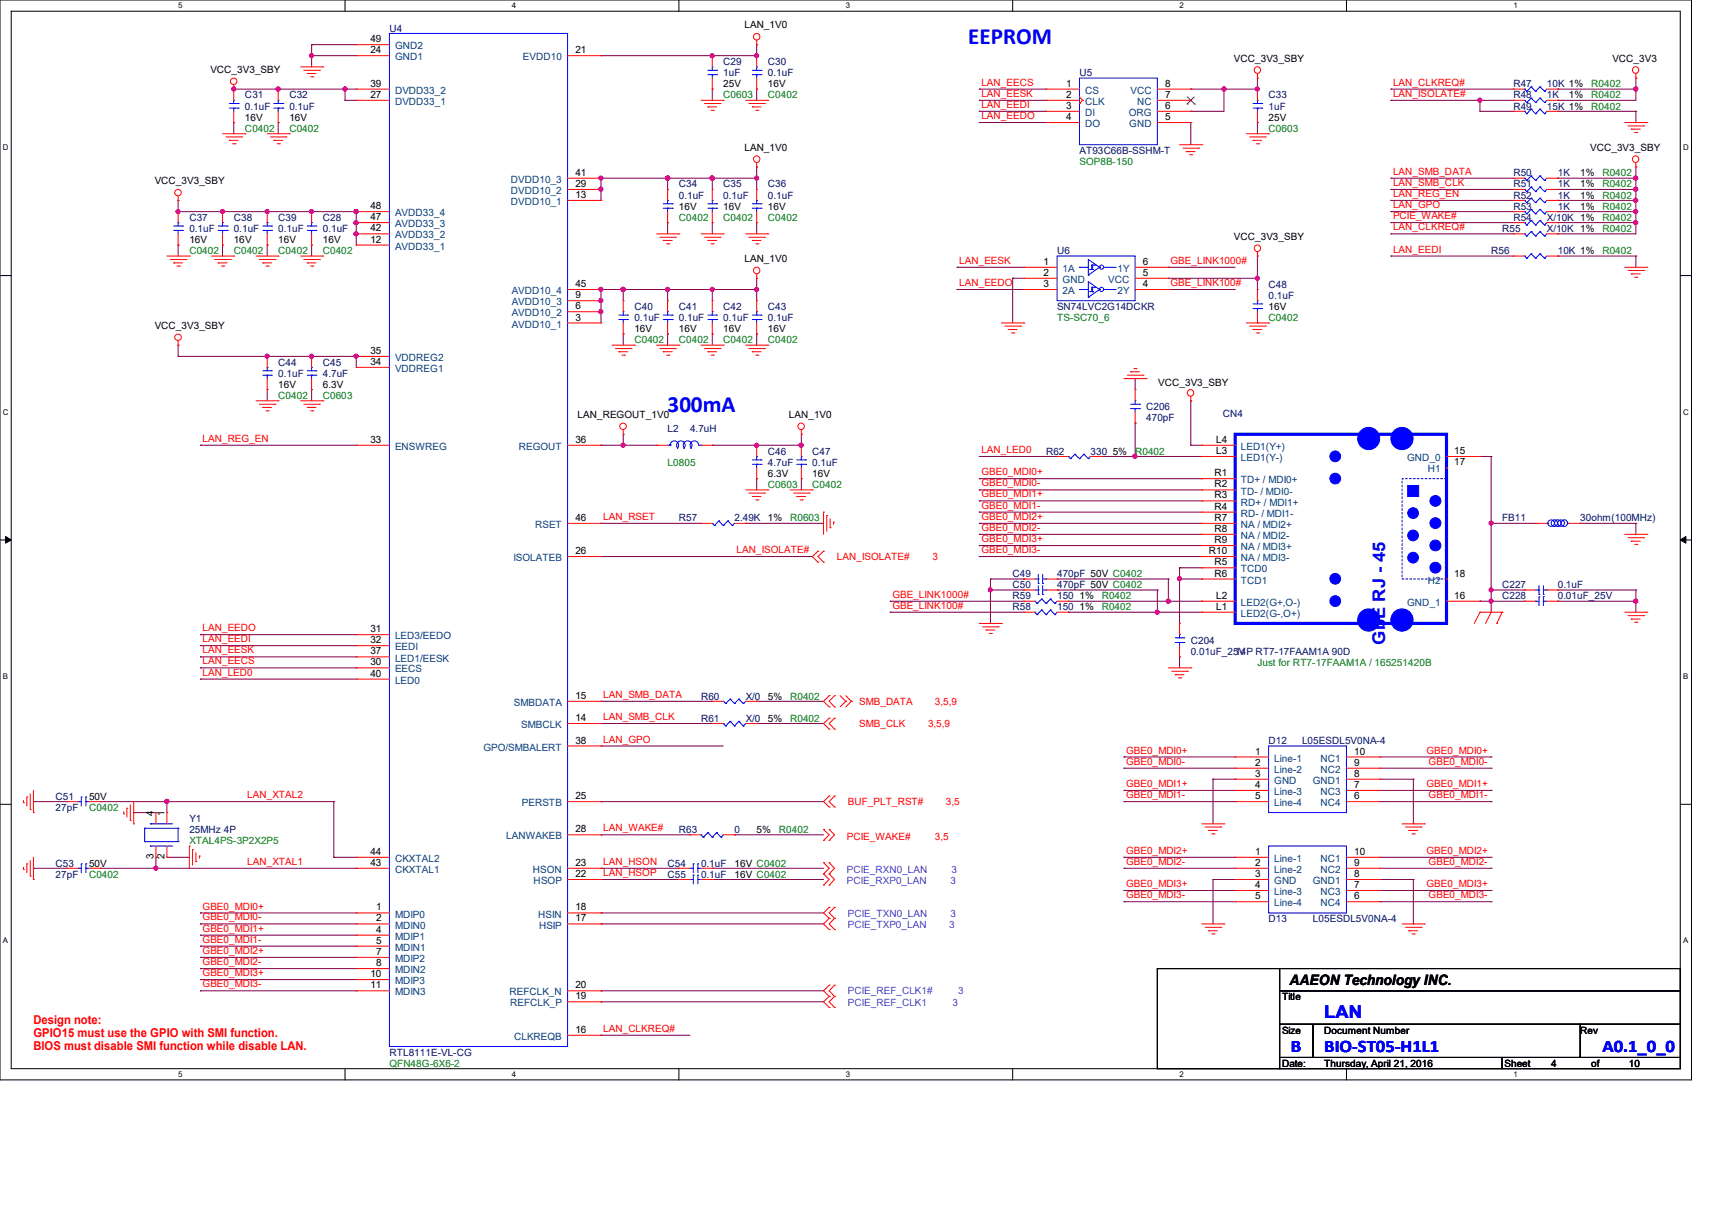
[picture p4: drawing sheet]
<svg xmlns="http://www.w3.org/2000/svg" width="297mm" height="210mm" viewBox="0 0 297 210" stroke-linecap="round" stroke-linejoin="round" font-family="sans-serif">
<defs><g id="words">
<g font-size="4" fill="#00f">
<text x="168" y="7.7">EEPROM</text>
<text x="115.8" y="71.4">300mA</text>
</g>
<g font-size="3" fill="#00f">
<text x="240.3" y="111.8" transform="rotate(-90 240.3 111.8)">GbE RJ - 45</text>
<text x="229.7" y="176.6">LAN</text>
<text x="223.9" y="182.5">B</text>
<text x="229.7" y="182.5">BIO-ST05-H1L1</text>
<text x="278" y="182.5">A0.1_0_0</text>
</g>
<text font-size="2.5" x="223.7" y="170.8">AAEON Technology INC.</text>
<g font-size="2.1" fill="#f00">
<text x="5.8" y="177.7">Design note:</text>
<text x="5.8" y="179.9">GPIO15 must use the GPIO with SMI function.</text>
<text x="5.8" y="182.1">BIOS must disable SMI function while disable LAN.</text>
</g>
<g font-size="1.7" fill="#000080">
<text x="67.6" y="5.5">U4</text>
<text x="125.5" y="11.3">C29</text>
<text x="133.2" y="11.3">C30</text>
<text x="42.5" y="17.1">C31</text>
<text x="50.2" y="17.1">C32</text>
<text x="125.5" y="13.2">1uF</text>
<text x="133.2" y="13.2">0.1uF</text>
<text x="187.3" y="13.2">U5</text>
<text x="220.1" y="17.1">C33</text>
<text x="262.5" y="15.2">R47</text>
<text x="262.5" y="17.1">R48</text>
<text x="268.3" y="15.2">10K 1%</text>
<text x="268.3" y="17.1">1K</text>
<text x="42.5" y="19">0.1uF</text>
<text x="50.2" y="19">0.1uF</text>
<text x="220.1" y="19">1uF</text>
<text x="262.5" y="19">R49</text>
<text x="268.3" y="19">15K 1%</text>
<text x="187.3" y="26.7">AT93C66B-SSHM-T</text>
<text x="117.8" y="32.5">C34</text>
<text x="117.8" y="34.5">0.1uF</text>
<text x="125.5" y="32.5">C35</text>
<text x="125.5" y="34.5">0.1uF</text>
<text x="133.2" y="32.5">C36</text>
<text x="133.2" y="34.5">0.1uF</text>
<text x="262.5" y="30.6">R50</text>
<text x="262.5" y="34.5">R52</text>
<text x="262.5" y="32.5">R51</text>
<text x="270.2" y="30.6">1K</text>
<text x="270.2" y="34.5">1K</text>
<text x="270.2" y="32.5">1K</text>
<text x="32.8" y="38.3">C37</text>
<text x="32.8" y="40.2">0.1uF</text>
<text x="40.6" y="38.3">C38</text>
<text x="40.6" y="40.2">0.1uF</text>
<text x="48.3" y="38.3">C39</text>
<text x="48.3" y="40.2">0.1uF</text>
<text x="56" y="38.3">C28</text>
<text x="56" y="40.2">0.1uF</text>
<text x="260.6" y="40.2">R55</text>
<text x="262.5" y="38.3">R54</text>
<text x="262.5" y="36.4">R53</text>
<text x="268.3" y="38.3">X/10K 1%</text>
<text x="268.3" y="40.2">X/10K 1%</text>
<text x="270.2" y="36.4">1K</text>
<text x="183.4" y="44.1">U6</text>
<text x="258.7" y="44.1">R56</text>
<text x="270.2" y="44.1">10K 1%</text>
<text x="110.1" y="53.8">C40</text>
<text x="117.8" y="53.8">C41</text>
<text x="125.5" y="53.8">C42</text>
<text x="133.2" y="53.8">C43</text>
<text x="183.4" y="53.8">SN74LVC2G14DCKR</text>
<text x="220.1" y="49.9">C48</text>
<text x="220.1" y="51.8">0.1uF</text>
<text x="110.1" y="55.7">0.1uF</text>
<text x="117.8" y="55.7">0.1uF</text>
<text x="125.5" y="55.7">0.1uF</text>
<text x="133.2" y="55.7">0.1uF</text>
<text x="48.3" y="63.4">C44</text>
<text x="48.3" y="65.3">0.1uF</text>
<text x="56" y="63.4">C45</text>
<text x="56" y="65.3">4.7uF</text>
<text x="198.8" y="71.1">C206</text>
<text x="115.8" y="75">L2</text>
<text x="119.7" y="75">4.7uH</text>
<text x="198.8" y="73.1">470pF</text>
<text x="212.2" y="72.3">CN4</text>
<text x="133.2" y="78.8">C46</text>
<text x="133.2" y="80.8">4.7uF</text>
<text x="140.9" y="78.8">C47</text>
<text x="140.9" y="80.8">0.1uF</text>
<text x="181.5" y="78.8">R62</text>
<text x="189.2" y="78.8">330</text>
<text x="117.8" y="90.4">R57</text>
<text x="127.4" y="90.4">2.49K</text>
<text x="260.6" y="90.4">FB11</text>
<text x="274.1" y="90.4">30ohm(100MHz)</text>
<text x="175.7" y="100.1">C49</text>
<text x="183.4" y="100.1">470pF 50V C0402</text>
<text x="175.7" y="103.9">R59</text>
<text x="175.7" y="105.9">R58</text>
<text x="175.7" y="102">C50</text>
<text x="183.4" y="103.9">150</text>
<text x="183.4" y="105.9">150</text>
<text x="183.4" y="102">470pF 50V C0402</text>
<text x="260.6" y="102">C227</text>
<text x="260.6" y="103.9">C228</text>
<text x="270.2" y="102">0.1uF</text>
<text x="270.2" y="103.9">0.01uF_25V</text>
<text x="206.6" y="111.7">C204</text>
<text x="206.6" y="113.6">0.01uF_25V</text>
<text x="214.3" y="113.6">14P RT7-17FAAM1A 90D</text>
<text x="121.6" y="125.2">R61</text>
<text x="121.6" y="121.3">R60</text>
<text x="129.4" y="125.2">X/0</text>
<text x="129.4" y="121.3">X/0</text>
<text x="220.1" y="129">D12</text>
<text x="225.9" y="129">L05ESDL5V0NA-4</text>
<text x="9.7" y="138.7">C51</text>
<text x="9.7" y="140.6">27pF</text>
<text x="32.8" y="142.5">Y1</text>
<text x="32.8" y="144.5">25MHz 4P</text>
<text x="117.8" y="144.5">R63</text>
<text x="127.4" y="144.5">0</text>
<text x="9.7" y="150.3">C53</text>
<text x="9.7" y="152.2">27pF</text>
<text x="115.8" y="152.2">C55</text>
<text x="115.8" y="150.3">C54</text>
<text x="121.6" y="152.2">0.1uF</text>
<text x="121.6" y="150.3">0.1uF</text>
<text x="220.1" y="159.9">D13</text>
<text x="227.8" y="159.9">L05ESDL5V0NA-4</text>
<text x="67.6" y="183.1">RTL8111E-VL-CG</text>
</g>
<g font-size="1.7">
<text x="129.2" y="4.9">LAN_1V0</text>
<text x="64.3" y="9.2">24</text>
<text x="64.3" y="7.3">49</text>
<text x="99.8" y="9.2">21</text>
<text x="214.1" y="10.7">VCC_3V3_SBY</text>
<text x="279.7" y="10.7">VCC_3V3</text>
<text x="36.5" y="12.6">VCC_3V3_SBY</text>
<text x="64.3" y="15">39</text>
<text x="64.3" y="17">27</text>
<text x="125.5" y="15.2">25V</text>
<text x="133.2" y="15.2">16V</text>
<text x="184.9" y="15">1</text>
<text x="184.9" y="17">2</text>
<text x="202.1" y="15">8</text>
<text x="202.1" y="17">7</text>
<text x="272.2" y="17.1">1%</text>
<text x="42.5" y="20.9">16V</text>
<text x="50.2" y="20.9">16V</text>
<text x="184.9" y="18.9">3</text>
<text x="184.9" y="20.8">4</text>
<text x="202.1" y="20.8">5</text>
<text x="202.1" y="18.9">6</text>
<text x="220.1" y="20.9">25V</text>
<text x="129.2" y="26.2">LAN_1V0</text>
<text x="275.9" y="26.2">VCC_3V3_SBY</text>
<text x="26.8" y="31.9">VCC_3V3_SBY</text>
<text x="99.8" y="34.3">13</text>
<text x="99.8" y="30.5">41</text>
<text x="99.8" y="32.4">29</text>
<text x="274.1" y="30.6">1%</text>
<text x="274.1" y="34.5">1%</text>
<text x="274.1" y="32.5">1%</text>
<text x="64.3" y="36.3">48</text>
<text x="64.3" y="38.2">47</text>
<text x="64.3" y="40.1">42</text>
<text x="117.8" y="36.4">16V</text>
<text x="125.5" y="36.4">16V</text>
<text x="133.2" y="36.4">16V</text>
<text x="214.1" y="41.6">VCC_3V3_SBY</text>
<text x="274.1" y="36.4">1%</text>
<text x="32.8" y="42.2">16V</text>
<text x="40.6" y="42.2">16V</text>
<text x="48.3" y="42.2">16V</text>
<text x="56" y="42.2">16V</text>
<text x="64.3" y="42.1">12</text>
<text x="129.2" y="45.5">LAN_1V0</text>
<text x="181.1" y="45.9">1</text>
<text x="181.1" y="47.8">2</text>
<text x="198.3" y="47.8">5</text>
<text x="198.3" y="45.9">6</text>
<text x="99.8" y="53.6">6</text>
<text x="99.8" y="51.7">9</text>
<text x="99.8" y="49.8">45</text>
<text x="181.1" y="49.8">3</text>
<text x="198.3" y="49.8">4</text>
<text x="220.1" y="53.8">16V</text>
<text x="26.8" y="57">VCC_3V3_SBY</text>
<text x="99.8" y="55.6">3</text>
<text x="110.1" y="57.6">16V</text>
<text x="117.8" y="57.6">16V</text>
<text x="125.5" y="57.6">16V</text>
<text x="133.2" y="57.6">16V</text>
<text x="64.3" y="61.4">35</text>
<text x="64.3" y="63.3">34</text>
<text x="48.3" y="67.3">16V</text>
<text x="56" y="67.3">6.3V</text>
<text x="201" y="66.9">VCC_3V3_SBY</text>
<text x="64.3" y="76.8">33</text>
<text x="99.8" y="76.8">36</text>
<text x="100.2" y="72.5">LAN_REGOUT_1V0</text>
<text x="136.9" y="72.5">LAN_1V0</text>
<text x="211" y="76.8">L4</text>
<text x="133.2" y="82.7">6.3V</text>
<text x="140.9" y="82.7">16V</text>
<text x="193" y="78.8">5%</text>
<text x="210.7" y="82.6">R1</text>
<text x="211" y="78.7">L3</text>
<text x="252.3" y="78.7">15</text>
<text x="252.3" y="80.7">17</text>
<text x="210.7" y="84.5">R2</text>
<text x="210.7" y="86.4">R3</text>
<text x="210.7" y="88.4">R4</text>
<text x="99.8" y="90.3">46</text>
<text x="133.2" y="90.4">1%</text>
<text x="210.7" y="90.3">R7</text>
<text x="210.7" y="92.2">R8</text>
<text x="210.7" y="94.2">R9</text>
<text x="99.8" y="96.1">26</text>
<text x="209.7" y="96.1">R10</text>
<text x="210.7" y="100">R6</text>
<text x="210.7" y="98">R5</text>
<text x="252.3" y="100">18</text>
<text x="187.3" y="103.9">1%</text>
<text x="187.3" y="105.9">1%</text>
<text x="211" y="103.8">L2</text>
<text x="211" y="105.7">L1</text>
<text x="252.3" y="103.8">16</text>
<text x="64.3" y="113.5">37</text>
<text x="64.3" y="111.5">32</text>
<text x="64.3" y="109.6">31</text>
<text x="64.3" y="117.3">40</text>
<text x="64.3" y="115.4">30</text>
<text x="99.8" y="125">14</text>
<text x="99.8" y="121.2">15</text>
<text x="133.2" y="125.2">5%</text>
<text x="133.2" y="121.3">5%</text>
<text x="99.8" y="128.9">38</text>
<text x="217.8" y="130.8">1</text>
<text x="234.9" y="130.8">10</text>
<text x="217.8" y="132.8">2</text>
<text x="217.8" y="134.7">3</text>
<text x="217.8" y="136.6">4</text>
<text x="234.9" y="132.8">9</text>
<text x="234.9" y="136.6">7</text>
<text x="234.9" y="134.7">8</text>
<text x="15.5" y="138.7">50V</text>
<text x="26.6" y="141.5" transform="rotate(-90 26.6 141.5)">4</text>
<text x="28.5" y="141.5" transform="rotate(-90 28.5 141.5)">1</text>
<text x="99.8" y="138.6">25</text>
<text x="217.8" y="138.6">5</text>
<text x="234.9" y="138.6">6</text>
<text x="26.6" y="149.1" transform="rotate(-90 26.6 149.1)">3</text>
<text x="28.5" y="149.1" transform="rotate(-90 28.5 149.1)">2</text>
<text x="64.3" y="148.2">44</text>
<text x="99.8" y="144.4">28</text>
<text x="131.3" y="144.5">5%</text>
<text x="217.8" y="148.2">1</text>
<text x="234.9" y="148.2">10</text>
<text x="15.5" y="150.3">50V</text>
<text x="64.3" y="150.2">43</text>
<text x="99.8" y="152.1">22</text>
<text x="99.8" y="150.2">23</text>
<text x="127.4" y="152.2">16V C0402</text>
<text x="127.4" y="150.3">16V C0402</text>
<text x="217.8" y="150.2">2</text>
<text x="217.8" y="152.1">3</text>
<text x="217.8" y="154">4</text>
<text x="217.8" y="156">5</text>
<text x="234.9" y="150.2">9</text>
<text x="234.9" y="154">7</text>
<text x="234.9" y="156">6</text>
<text x="234.9" y="152.1">8</text>
<text x="65.2" y="157.9">1</text>
<text x="65.2" y="159.8">2</text>
<text x="65.2" y="161.8">4</text>
<text x="99.8" y="159.8">17</text>
<text x="99.8" y="157.9">18</text>
<text x="65.2" y="163.7">5</text>
<text x="65.2" y="165.6">7</text>
<text x="65.2" y="167.6">8</text>
<text x="64.3" y="169.5">10</text>
<text x="64.3" y="171.4">11</text>
<text x="99.8" y="173.3">19</text>
<text x="99.8" y="171.4">20</text>
<text x="222.4" y="173.4">Title</text>
<text x="99.8" y="179.1">16</text>
<text x="222.4" y="179.2">Size</text>
<text x="229.7" y="179.2">Document Number</text>
<text x="274.2" y="179.2">Rev</text>
<text x="222.4" y="185">Date:</text>
<text x="229.7" y="185">Thursday, April 21, 2016</text>
<text x="261" y="185">Sheet</text>
<text x="269.1" y="185">4</text>
<text x="276" y="185">of</text>
<text x="282.6" y="185">10</text>
</g>
<g font-size="1.7" fill="#004080">
<text x="68.5" y="10.5">GND1</text>
<text x="68.5" y="8.6">GND2</text>
<text x="90.7" y="10.5">EVDD10</text>
<text x="68.5" y="16.3">DVDD33_2</text>
<text x="188.3" y="16.3">CS</text>
<text x="196.1" y="16.3">VCC</text>
<text x="68.5" y="18.2">DVDD33_1</text>
<text x="188.3" y="18.2">CLK</text>
<text x="188.3" y="20.1">DI</text>
<text x="188.3" y="22.1">DO</text>
<text x="195.8" y="20.1">ORG</text>
<text x="195.9" y="22.1">GND</text>
<text x="197.3" y="18.2">NC</text>
<text x="88.6" y="35.6">DVDD10_1</text>
<text x="88.6" y="31.7">DVDD10_3</text>
<text x="88.6" y="33.7">DVDD10_2</text>
<text x="68.5" y="37.5">AVDD33_4</text>
<text x="68.5" y="39.4">AVDD33_3</text>
<text x="68.5" y="41.4">AVDD33_2</text>
<text x="68.5" y="43.3">AVDD33_1</text>
<text x="184.4" y="47.2">1A</text>
<text x="193.9" y="47.2">1Y</text>
<text x="88.8" y="53">AVDD10_3</text>
<text x="88.8" y="51">AVDD10_4</text>
<text x="184.4" y="49.1">GND</text>
<text x="184.4" y="51">2A</text>
<text x="192.3" y="49.1">VCC</text>
<text x="193.9" y="51">2Y</text>
<text x="88.8" y="56.8">AVDD10_1</text>
<text x="88.8" y="54.9">AVDD10_2</text>
<text x="68.5" y="62.6">VDDREG2</text>
<text x="68.5" y="64.5">VDDREG1</text>
<text x="68.5" y="78">ENSWREG</text>
<text x="90" y="78">REGOUT</text>
<text x="215.3" y="83.8">TD+ / MDI0+</text>
<text x="215.3" y="80">LED1(Y-)</text>
<text x="215.3" y="78">LED1(Y+)</text>
<text x="244.1" y="80">GND_0</text>
<text x="247.7" y="81.9">H1</text>
<text x="215.3" y="85.8">TD- / MDI0-</text>
<text x="215.3" y="87.7">RD+ / MDI1+</text>
<text x="215.3" y="89.6">RD- / MDI1-</text>
<text x="92.8" y="91.6">RSET</text>
<text x="215.3" y="91.6">NA / MDI2+</text>
<text x="215.3" y="93.5">NA / MDI2-</text>
<text x="215.3" y="95.4">NA / MDI3+</text>
<text x="89.1" y="97.3">ISOLATEB</text>
<text x="215.3" y="101.2">TCD1</text>
<text x="215.3" y="97.3">NA / MDI3-</text>
<text x="215.3" y="99.3">TCD0</text>
<text x="247.7" y="101.2">H2</text>
<text x="215.3" y="105.1">LED2(G+,O-)</text>
<text x="215.3" y="107">LED2(G-,O+)</text>
<text x="244.1" y="105.1">GND_1</text>
<text x="68.5" y="112.8">EEDI</text>
<text x="68.5" y="110.9">LED3/EEDO</text>
<text x="68.5" y="118.6">LED0</text>
<text x="68.5" y="114.7">LED1/EESK</text>
<text x="68.5" y="116.6">EECS</text>
<text x="89.2" y="122.4">SMBDATA</text>
<text x="83.9" y="130.2">GPO/SMBALERT</text>
<text x="90.4" y="126.3">SMBCLK</text>
<text x="221.1" y="132.1">Line-1</text>
<text x="221.1" y="134">Line-2</text>
<text x="221.1" y="135.9">GND</text>
<text x="221.1" y="137.9">Line-3</text>
<text x="227.7" y="135.9">GND1</text>
<text x="229.1" y="134">NC2</text>
<text x="229.1" y="137.9">NC3</text>
<text x="229.1" y="132.1">NC1</text>
<text x="90.5" y="139.8">PERSTB</text>
<text x="221.1" y="139.8">Line-4</text>
<text x="229.1" y="139.8">NC4</text>
<text x="68.5" y="149.5">CKXTAL2</text>
<text x="87.8" y="145.6">LANWAKEB</text>
<text x="221.1" y="149.5">Line-1</text>
<text x="229.1" y="149.5">NC1</text>
<text x="68.5" y="151.4">CKXTAL1</text>
<text x="92.5" y="151.4">HSON</text>
<text x="92.6" y="153.3">HSOP</text>
<text x="221.1" y="151.4">Line-2</text>
<text x="221.1" y="153.3">GND</text>
<text x="221.1" y="155.2">Line-3</text>
<text x="227.7" y="153.3">GND1</text>
<text x="229.1" y="151.4">NC2</text>
<text x="229.1" y="155.2">NC3</text>
<text x="68.5" y="159.1">MDIP0</text>
<text x="68.5" y="161">MDIN0</text>
<text x="93.4" y="159.1">HSIN</text>
<text x="93.5" y="161">HSIP</text>
<text x="221.1" y="157.2">Line-4</text>
<text x="229.1" y="157.2">NC4</text>
<text x="68.5" y="163">MDIP1</text>
<text x="68.5" y="164.9">MDIN1</text>
<text x="68.5" y="166.8">MDIP2</text>
<text x="68.5" y="168.8">MDIN2</text>
<text x="68.5" y="170.7">MDIP3</text>
<text x="68.5" y="172.6">MDIN3</text>
<text x="88.4" y="172.6">REFCLK_N</text>
<text x="88.5" y="174.5">REFCLK_P</text>
<text x="89.2" y="180.3">CLKREQB</text>
</g>
<g font-size="1.7" fill="#008000">
<text x="125.5" y="17.1">C0603</text>
<text x="133.2" y="17.1">C0402</text>
<text x="276" y="15.2">R0402</text>
<text x="276" y="17.1">R0402</text>
<text x="42.5" y="22.9">C0402</text>
<text x="50.2" y="22.9">C0402</text>
<text x="220.1" y="22.9">C0603</text>
<text x="276" y="19">R0402</text>
<text x="187.3" y="28.7">SOP8B-150</text>
<text x="278" y="30.6">R0402</text>
<text x="278" y="34.5">R0402</text>
<text x="278" y="32.5">R0402</text>
<text x="117.8" y="38.3">C0402</text>
<text x="125.5" y="38.3">C0402</text>
<text x="133.2" y="38.3">C0402</text>
<text x="278" y="38.3">R0402</text>
<text x="278" y="40.2">R0402</text>
<text x="278" y="36.4">R0402</text>
<text x="32.8" y="44.1">C0402</text>
<text x="40.6" y="44.1">C0402</text>
<text x="48.3" y="44.1">C0402</text>
<text x="56" y="44.1">C0402</text>
<text x="278" y="44.1">R0402</text>
<text x="110.1" y="59.5">C0402</text>
<text x="117.8" y="59.5">C0402</text>
<text x="125.5" y="59.5">C0402</text>
<text x="133.2" y="59.5">C0402</text>
<text x="183.4" y="55.7">TS-SC70_6</text>
<text x="220.1" y="55.7">C0402</text>
<text x="48.3" y="69.2">C0402</text>
<text x="56" y="69.2">C0603</text>
<text x="115.8" y="80.8">L0805</text>
<text x="196.9" y="78.8">R0402</text>
<text x="133.2" y="84.6">C0603</text>
<text x="140.9" y="84.6">C0402</text>
<text x="137.1" y="90.4">R0603</text>
<text x="191.1" y="103.9">R0402</text>
<text x="191.1" y="105.9">R0402</text>
<text x="218.1" y="115.5">Just for RT7-17FAAM1A / 165251420B</text>
<text x="137.1" y="125.2">R0402</text>
<text x="137.1" y="121.3">R0402</text>
<text x="15.5" y="140.6">C0402</text>
<text x="32.8" y="146.4">XTAL4PS-3P2X2P5</text>
<text x="135.1" y="144.5">R0402</text>
<text x="15.5" y="152.2">C0402</text>
<text x="67.6" y="185">QFN48G-6X6-2</text>
</g>
<g font-size="1.7" fill="#f00">
<text x="170.3" y="14.9">LAN_EECS</text>
<text x="170.3" y="16.8">LAN_EESK</text>
<text x="241.7" y="14.9">LAN_CLKREQ#</text>
<text x="241.7" y="16.8">LAN_ISOLATE#</text>
<text x="170.3" y="18.7">LAN_EEDI</text>
<text x="170.3" y="20.7">LAN_EEDO</text>
<text x="241.7" y="30.3">LAN_SMB_DATA</text>
<text x="241.7" y="32.3">LAN_SMB_CLK</text>
<text x="241.7" y="34.2">LAN_REG_EN</text>
<text x="241.7" y="40">LAN_CLKREQ#</text>
<text x="241.7" y="36.1">LAN_GPO</text>
<text x="241.7" y="38">PCIE_WAKE#</text>
<text x="166.4" y="45.8">LAN_EESK</text>
<text x="203.1" y="45.8">GBE_LINK1000#</text>
<text x="241.7" y="43.8">LAN_EEDI</text>
<text x="166.4" y="49.6">LAN_EEDO</text>
<text x="203.1" y="49.6">GBE_LINK100#</text>
<text x="35.1" y="76.6">LAN_REG_EN</text>
<text x="170.3" y="78.6">LAN_LED0</text>
<text x="170.3" y="82.4">GBE0_MDI0+</text>
<text x="170.3" y="84.4">GBE0_MDI0-</text>
<text x="170.3" y="86.3">GBE0_MDI1+</text>
<text x="170.3" y="88.2">GBE0_MDI1-</text>
<text x="104.6" y="90.2">LAN_RSET</text>
<text x="127.8" y="95.9">LAN_ISOLATE#</text>
<text x="170.3" y="90.2">GBE0_MDI2+</text>
<text x="170.3" y="92.1">GBE0_MDI2-</text>
<text x="170.3" y="94">GBE0_MDI3+</text>
<text x="170.3" y="95.9">GBE0_MDI3-</text>
<text x="145.2" y="97.2">LAN_ISOLATE#</text>
<text x="161.8" y="97.2">3</text>
<text x="154.8" y="105.6">GBE_LINK100#</text>
<text x="154.8" y="103.7">GBE_LINK1000#</text>
<text x="35.1" y="109.5">LAN_EEDO</text>
<text x="35.1" y="111.4">LAN_EEDI</text>
<text x="35.1" y="113.3">LAN_EESK</text>
<text x="35.1" y="115.2">LAN_EECS</text>
<text x="35.1" y="117.2">LAN_LED0</text>
<text x="104.6" y="121">LAN_SMB_DATA</text>
<text x="104.6" y="124.9">LAN_SMB_CLK</text>
<text x="149.1" y="122.3">SMB_DATA</text>
<text x="162.2" y="122.3">3,5,9</text>
<text x="104.6" y="128.8">LAN_GPO</text>
<text x="149.1" y="126.2">SMB_CLK</text>
<text x="161" y="126.2">3,5,9</text>
<text x="195.4" y="130.7">GBE0_MDI0+</text>
<text x="247.5" y="130.7">GBE0_MDI0+</text>
<text x="195.4" y="132.6">GBE0_MDI0-</text>
<text x="195.4" y="136.5">GBE0_MDI1+</text>
<text x="247.5" y="136.5">GBE0_MDI1+</text>
<text x="247.9" y="132.6">GBE0_MDI0-</text>
<text x="42.9" y="138.4">LAN_XTAL2</text>
<text x="147.1" y="139.7">BUF_PLT_RST#</text>
<text x="164.1" y="139.7">3,5</text>
<text x="195.4" y="138.4">GBE0_MDI1-</text>
<text x="247.9" y="138.4">GBE0_MDI1-</text>
<text x="42.9" y="150">LAN_XTAL1</text>
<text x="104.6" y="150">LAN_HSON</text>
<text x="104.6" y="144.2">LAN_WAKE#</text>
<text x="146.9" y="145.6">PCIE_WAKE#</text>
<text x="162.2" y="145.6">3,5</text>
<text x="195.4" y="150">GBE0_MDI2-</text>
<text x="195.4" y="148.1">GBE0_MDI2+</text>
<text x="247.5" y="148.1">GBE0_MDI2+</text>
<text x="247.9" y="150">GBE0_MDI2-</text>
<text x="104.6" y="151.9">LAN_HSOP</text>
<text x="195.4" y="155.8">GBE0_MDI3-</text>
<text x="195.4" y="153.8">GBE0_MDI3+</text>
<text x="247.5" y="153.8">GBE0_MDI3+</text>
<text x="247.9" y="155.8">GBE0_MDI3-</text>
<text x="35.1" y="157.7">GBE0_MDI0+</text>
<text x="35.1" y="159.6">GBE0_MDI0-</text>
<text x="35.1" y="161.6">GBE0_MDI1+</text>
<text x="35.1" y="163.5">GBE0_MDI1-</text>
<text x="35.1" y="165.4">GBE0_MDI2+</text>
<text x="35.1" y="167.4">GBE0_MDI2-</text>
<text x="35.1" y="169.3">GBE0_MDI3+</text>
<text x="35.1" y="171.2">GBE0_MDI3-</text>
<text x="104.6" y="178.9">LAN_CLKREQ#</text>
</g>
<g font-size="1.7" fill="#8000ff">
<text x="146.9" y="151.4">PCIE_RXN0_LAN</text>
<text x="146.9" y="153.4">PCIE_RXP0_LAN</text>
<text x="164.9" y="153.4">3</text>
<text x="165.1" y="151.4">3</text>
<text x="147.1" y="159">PCIE_TXN0_LAN</text>
<text x="147.1" y="160.9">PCIE_TXP0_LAN</text>
<text x="164.7" y="160.9">3</text>
<text x="164.9" y="159">3</text>
<text x="147.1" y="172.5">PCIE_REF_CLK1#</text>
<text x="166.2" y="172.5">3</text>
<text x="147.1" y="174.4">PCIE_REF_CLK1</text>
<text x="165.3" y="174.4">3</text>
</g>
<g font-size="1.4">
<text x="30.9" y="1.4">5</text>
<text x="88.8" y="1.4">4</text>
<text x="146.7" y="1.4">3</text>
<text x="204.6" y="1.4">2</text>
<text x="262.6" y="1.4">1</text>
<text x=".5" y="26.1">D</text>
<text x="292" y="26.1">D</text>
<text x=".5" y="71.9">C</text>
<text x="292" y="71.9">C</text>
<text x=".5" y="117.8">B</text>
<text x="292" y="117.8">B</text>
<text x=".5" y="163.6">A</text>
<text x="292" y="163.6">A</text>
<text x="30.9" y="186.8">5</text>
<text x="88.8" y="186.8">4</text>
<text x="146.7" y="186.8">3</text>
<text x="204.6" y="186.8">2</text>
<text x="262.6" y="186.8">1</text>
</g>
</g></defs>
<path d="M0 0h293.5v187.3h-293.5zM1.9 1.9h289.6v183.4h-289.6z" fill="none" stroke="#000" stroke-width=".17"/>
<g fill="#fff">
<path d="M30.9 .2h.8v1.5h-.8z"/>
<path d="M30.9 185.5h.8v1.6h-.8z"/>
</g>
<path d="M59.9 0v1.9M59.9 185.3v2" fill="none" stroke="#000" stroke-width=".17"/>
<g fill="#fff">
<path d="M88.8 .2h.8v1.5h-.8z"/>
<path d="M88.8 185.5h.8v1.6h-.8z"/>
</g>
<path d="M117.8 0v1.9M117.8 185.3v2" fill="none" stroke="#000" stroke-width=".17"/>
<g fill="#fff">
<path d="M146.7 .2h.8v1.5h-.8z"/>
<path d="M146.7 185.5h.8v1.6h-.8z"/>
</g>
<path d="M175.7 0v1.9M175.7 185.3v2" fill="none" stroke="#000" stroke-width=".17"/>
<g fill="#fff">
<path d="M204.6 .2h.8v1.5h-.8z"/>
<path d="M204.6 185.5h.8v1.6h-.8z"/>
</g>
<path d="M233.6 0v1.9M233.6 185.3v2" fill="none" stroke="#000" stroke-width=".17"/>
<g fill="#fff">
<path d="M262.6 .2h.7v1.5h-.7z"/>
<path d="M262.6 185.5h.7v1.6h-.7z"/>
<path d="M.5 24.8h1v1.6h-1z"/>
<path d="M292 24.8h1v1.6h-1z"/>
<path d="M.5 70.7h1v1.5h-1z"/>
<path d="M292 70.7h1v1.5h-1z"/>
</g>
<path d="M0 47.8h1.9M291.5 47.8h2" fill="none" stroke="#000" stroke-width=".17"/>
<g fill="#fff">
<path d="M.5 116.5h.9v1.6h-.9z"/>
<path d="M292 116.5h.9v1.6h-.9z"/>
</g>
<path d="M0 93.6h1.9M291.5 93.6h2" fill="none" stroke="#000" stroke-width=".17"/>
<path d="M1 93l.9 .6-.9 .6zM291.5 93.6l1-.6v1.2z" fill="#000" stroke="#000" stroke-width=".17"/>
<g fill="#fff">
<path d="M.5 162.4h.9v1.5h-.9z"/>
<path d="M292 162.4h.9v1.5h-.9z"/>
</g>
<path d="M0 139.5h1.9M291.5 139.5h2M200.8 168h21.2v17.3h-21.2zM222 168h69.5v3.8h-69.5zM222 171.8h69.5v5.8h-69.5zM222 177.6h5.8v5.8h-5.8zM227.8 177.6h46.4v5.8h-46.4zM274.2 177.6h17.3v5.8h-17.3zM222 183.4h38.6v1.9h-38.6zM260.6 183.4h30.9v1.9h-30.9z" fill="none" stroke="#000" stroke-width=".17"/>
<g fill="none" stroke="#800040" stroke-width=".17">
<path d="M40.6 15.5h.1M40.6 15.5h21.2M48.3 15.5h.1M54.1 9.7h.1M54.1 7.7h.1M54.1 9.7h7.7M54.1 7.7v3.9M54.1 7.7h7.7M59.9 15.5h.1M59.9 17.4h.1M59.9 17.4h1.9M59.9 15.5v1.9"/>
<path d="M104.3 9.7h.1M123.6 9.7h.1M123.6 15.5h.1M123.6 15.5v1.9M131.3 7.7h.1M131.3 15.5h.1M131.3 7.7v2h-27M131.3 15.5v1.9M169.9 15.5h.1M169.9 17.4h.1M169.9 19.3h.1M169.9 15.5h11.6"/>
<path d="M169.9 17.4h11.6M169.9 19.3h11.6M206.6 15.5h.1M206.6 19.3h.1M212.3 15.5h.1M212.3 15.5v3.8h-5.7M218.1 13.5h.1M218.1 13.5v2h-11.5M241.3 15.5h.1M241.3 17.4h.1M241.3 15.5h21.3M241.3 17.4h21.3"/>
<path d="M256.8 17.4h.1M256.8 19.3h.1M256.8 19.3h5.8M256.8 17.4v1.9M270.3 15.5h.1M270.3 17.4h.1M270.3 19.3h.1M270.3 15.5h13.5M270.3 19.3h13.5M283.8 13.5h.1M283.8 15.5h.1M283.8 19.3h.1"/>
<path d="M283.8 13.5v3.9h-13.5M283.8 19.3v2M30.9 34.8h.1M30.9 36.7h.1M30.9 36.7h30.9M30.9 34.8v1.9M38.6 36.7h.1M40.6 21.3h.1M40.6 21.3v1.9M46.4 36.7h.1M48.3 21.3h.1M48.3 21.3v1.9"/>
<path d="M54.1 36.7h.1M61.8 38.6h.1M61.8 36.7h.1M61.8 36.7v5.8M104.3 30.9h.1M104.3 32.9h.1M104.3 30.9h27M104.3 30.9v3.9M115.8 30.9h.1M115.8 38.6h.1M115.8 30.9v2M115.8 38.6v2"/>
<path d="M123.6 30.9h.1M123.6 38.6h.1M123.6 30.9v2M123.6 38.6v2M131.3 30.9h.1M131.3 38.6h.1M131.3 29h.1M131.3 29v3.9M131.3 38.6v2M169.9 21.3h.1M169.9 21.3h11.6M206.6 21.3h.1"/>
<path d="M206.6 21.3v3.8M218.1 21.3h.1M218.1 21.3v1.9M241.3 30.9h.1M241.3 32.9h.1M241.3 34.8h.1M241.3 36.7h.1M241.3 38.6h.1M241.3 30.9h21.3M241.3 32.9h21.3M241.3 34.8h21.3M241.3 36.7h21.3"/>
<path d="M241.3 38.6h21.3M270.3 30.9h.1M270.3 32.9h.1M270.3 34.8h.1M270.3 36.7h.1M270.3 38.6h.1M270.3 30.9h13.5M270.3 32.9h13.5M270.3 34.8h13.5M270.3 36.7h13.5M270.3 38.6h13.5M283.8 38.6h.1"/>
<path d="M283.8 29h.1M283.8 30.9h.1M283.8 32.9h.1M283.8 34.8h.1M283.8 36.7h.1M283.8 29v11.6h-13.5M30.9 42.5h.1M30.9 59.9h.1M30.9 42.5v1.9M30.9 59.9v1.9M38.6 42.5h.1M38.6 42.5v1.9"/>
<path d="M46.4 42.5h.1M46.4 42.5v1.9M54.1 42.5h.1M54.1 42.5v1.9M61.8 40.6h.1M104.3 54.1h.1M104.3 52.2h.1M104.3 50.2h.1M104.3 50.2h27M104.3 50.2v5.8M108.1 57.9h.1M108.1 50.2h.1"/>
<path d="M108.1 50.2v2M108.1 57.9v2M115.8 57.9h.1M115.8 50.2h.1M115.8 50.2v2M115.8 57.9v2M123.6 57.9h.1M123.6 50.2h.1M123.6 50.2v2M123.6 57.9v2M131.3 57.9h.1M131.3 50.2h.1"/>
<path d="M131.3 48.3h.1M131.3 48.3v3.9M131.3 57.9v2M166 46.4h.1M166 50.2h.1M166 46.4h11.6M166 50.2h11.6M175.7 48.3h.1M175.7 48.3h1.9M175.7 48.3v7.7M202.7 46.4h.1M202.7 50.2h.1"/>
<path d="M202.7 48.3h.1M202.7 48.3h15.4M202.7 46.4h11.6M202.7 50.2h11.6M218.1 48.3h.1M218.1 44.4h.1M218.1 44.4v5.8M241.3 40.6h.1M241.3 44.4h.1M241.3 40.6h21.3M241.3 44.4h21.3M270.3 40.6h.1"/>
<path d="M270.3 44.4h.1M270.3 44.4h13.5M283.8 44.4h.1M283.8 44.4v2M30.9 61.8h.1M30.9 61.8h30.9M34.8 77.2h.1M34.8 77.2h27M46.4 61.8h.1M46.4 67.6h.1M46.4 67.6v1.9M54.1 61.8h.1"/>
<path d="M54.1 67.6h.1M54.1 67.6v1.9M61.8 61.8h.1M61.8 61.8v1.9M104.3 77.2h.1M104.3 77.2h9.6M108.1 77.2h.1M108.1 75.3h.1M108.1 75.3v1.9M123.6 77.2h.1M131.3 77.2h.1M139 75.3h.1"/>
<path d="M139 75.3v1.9h-15.4M169.9 79.2h.1M169.9 79.2h13.5M191.1 79.2h17.4M196.9 79.2h.1M196.9 73.4h.1M196.9 65.7h.1M196.9 65.7v1.9M196.9 73.4v5.8M206.6 77.2h.1M206.6 69.5h.1M206.6 69.5v7.7"/>
<path d="M206.6 77.2h1.9M256.8 79.2h.1M256.8 79.2h1.9M258.7 79.2h.1M258.7 79.2v27M104.3 90.8h.1M104.3 96.5h.1M104.3 90.8h17.3M104.3 96.5h36.6M129.4 90.8h.1M129.4 90.8h13.5M131.3 83h.1"/>
<path d="M131.3 83v2M139 83h.1M139 83v2M169.9 83h.1M169.9 85h.1M169.9 86.9h.1M169.9 88.8h.1M169.9 90.8h.1M169.9 92.7h.1M169.9 94.6h.1M169.9 96.5h.1M169.9 90.8h38.6"/>
<path d="M169.9 96.5h38.6M169.9 83h38.6M169.9 85h38.6M169.9 86.9h38.6M169.9 88.8h38.6M169.9 92.7h38.6M169.9 94.6h38.6M204.6 98.5h.1M204.6 98.5h3.9M204.6 98.5v9.6M258.7 90.8h.1M258.7 90.8h7.7"/>
<path d="M274.2 90.8h.1M274.2 90.8h9.6M283.8 90.8h.1M283.8 90.8v1.9M34.8 110.1h.1M34.8 112h.1M34.8 113.9h.1M34.8 115.8h.1M34.8 117.8h.1M34.8 110.1h27M34.8 112h27M34.8 113.9h27"/>
<path d="M34.8 115.8h27M34.8 117.8h27M154.4 106.2h.1M154.4 104.3h.1M154.4 104.3h23.2M154.4 106.2h23.2M171.8 100.4h.1M171.8 102.3h.1M171.8 100.4v7.7M171.8 100.4h5.8M171.8 102.3h5.8M177.6 100.4h.1"/>
<path d="M177.6 102.3h.1M183.4 102.3h.1M183.4 100.4h.1M183.4 100.4h19.3M183.4 102.3h17.4M185.3 106.2h.1M185.3 104.3h23.2M185.3 106.2h23.2M200.8 106.2h.1M200.8 102.3h.1M200.8 102.3v3.9M202.7 100.4h.1"/>
<path d="M202.7 104.3h.1M202.7 100.4v3.9M204.6 100.4h.1M204.6 113.9h.1M204.6 100.4h3.9M204.6 113.9v1.9M208.5 104.3h.1M256.8 104.3h.1M256.8 104.3h7.7M258.7 102.3h.1M258.7 104.3h.1M258.7 102.3h5.8"/>
<path d="M264.5 104.3h.1M264.5 102.3h.1M270.3 102.3h.1M270.3 104.3h.1M270.3 104.3h13.5M270.3 102.3h13.5M283.8 104.3h.1M283.8 102.3h.1M283.8 102.3v3.9M5.8 139h.1M5.8 139h5.8M17.4 139h.1"/>
<path d="M17.4 139h40.5M29 139h.1M29 139v1.9M57.9 139h.1M57.9 139v9.7M104.3 121.6h.1M104.3 125.5h.1M104.3 129.4h.1M104.3 139h.1M104.3 139h38.6M104.3 121.6h19.3M104.3 125.5h19.3"/>
<path d="M104.3 129.4h21.2M131.3 121.6h.1M131.3 125.5h.1M131.3 121.6h11.6M131.3 125.5h11.6M195 131.3h.1M195 133.2h.1M195 137.1h.1M195 139h.1M195 139h19.3M195 131.3h19.3M195 133.2h19.3"/>
<path d="M195 137.1h19.3M210.4 135.1h.1M210.4 135.1v7.8M210.4 135.1h3.9M214.3 135.1h.1M239.4 139h19.3M239.4 131.3h19.3M239.4 133.2h19.3M239.4 137.1h19.3M239.4 135.1h5.8M245.2 135.1h.1M245.2 135.1v7.8"/>
<path d="M258.7 131.3h.1M258.7 133.2h.1M258.7 137.1h.1M258.7 139h.1M5.8 150.6h.1M5.8 150.6h5.8M17.4 150.6h.1M17.4 150.6h44.4M23.2 140.9h.1M23.2 140.9h3.9M27.1 150.6h.1M27.1 148.7h.1"/>
<path d="M27.1 148.7v1.9M29 148.7h.1M29 148.7h3.9M34.8 158.3h.1M34.8 158.3h27M57.9 148.7h.1M57.9 148.7h3.9M104.3 150.6h.1M104.3 152.5h.1M104.3 158.3h.1M104.3 144.8h.1M104.3 150.6h13.5"/>
<path d="M104.3 158.3h38.6M104.3 152.5h13.5M104.3 144.8h15.4M123.6 152.5h.1M123.6 150.6h.1M123.6 150.6h19.3M123.6 152.5h19.3M127.4 144.8h.1M127.4 144.8h15.5M195 156.4h.1M195 154.4h.1M195 150.6h.1"/>
<path d="M195 148.7h.1M195 148.7h19.3M195 150.6h19.3M195 156.4h19.3M195 154.4h19.3M210.4 152.5h.1M210.4 152.5h3.9M210.4 152.5v7.7M214.3 152.5h.1M239.4 148.7h19.3M239.4 150.6h19.3M239.4 152.5h5.8"/>
<path d="M239.4 156.4h19.3M239.4 154.4h19.3M245.2 142.9h.1M245.2 152.5h.1M245.2 152.5v7.7M258.7 156.4h.1M258.7 154.4h.1M258.7 150.6h.1M258.7 148.7h.1M34.8 160.2h.1M34.8 162.2h.1M34.8 164.1h.1"/>
<path d="M34.8 166h.1M34.8 168h.1M34.8 169.9h.1M34.8 171.8h.1M34.8 160.2h27M34.8 162.2h27M34.8 164.1h27M34.8 166h27M34.8 168h27M34.8 169.9h27M34.8 171.8h27M104.3 160.2h.1"/>
<path d="M104.3 171.8h.1M104.3 173.7h.1M104.3 179.5h.1M104.3 160.2h38.6M104.3 171.8h38.6M104.3 173.7h38.6M104.3 179.5h15.4M245.2 160.2h.1"/>
</g>
<g fill="#f0f" stroke="#f0f" stroke-width=".17">
<circle cx="283.8" cy="15.4" r=".37"/>
<circle cx="218.1" cy="15.4" r=".36"/>
<circle cx="212.4" cy="15.4" r=".37"/>
<circle cx="256.7" cy="17.4" r=".36"/>
<circle cx="283.8" cy="30.9" r=".37"/>
<circle cx="283.8" cy="34.7" r=".37"/>
<circle cx="283.8" cy="32.8" r=".37"/>
<circle cx="283.8" cy="36.7" r=".37"/>
<circle cx="283.8" cy="38.6" r=".37"/>
<circle cx="218.1" cy="48.3" r=".36"/>
<circle cx="54" cy="9.7" r=".36"/>
<circle cx="59.8" cy="15.4" r=".36"/>
<circle cx="48.3" cy="15.4" r=".37"/>
<circle cx="61.8" cy="36.7" r=".37"/>
<circle cx="54" cy="36.7" r=".36"/>
<circle cx="61.8" cy="40.5" r=".37"/>
<circle cx="61.8" cy="38.6" r=".37"/>
<circle cx="61.8" cy="61.8" r=".37"/>
<circle cx="46.3" cy="61.8" r=".36"/>
<circle cx="54" cy="61.8" r=".36"/>
<circle cx="27" cy="150.6" r=".36"/>
<circle cx="29" cy="139" r=".37"/>
<circle cx="131.3" cy="9.7" r=".36"/>
<circle cx="123.5" cy="9.7" r=".36"/>
<circle cx="115.8" cy="30.9" r=".37"/>
<circle cx="104.2" cy="30.9" r=".36"/>
<circle cx="104.2" cy="32.8" r=".36"/>
<circle cx="123.5" cy="30.9" r=".36"/>
<circle cx="131.3" cy="30.9" r=".36"/>
<circle cx="104.2" cy="54" r=".36"/>
<circle cx="104.2" cy="52.1" r=".36"/>
<circle cx="115.8" cy="50.2" r=".37"/>
<circle cx="123.5" cy="50.2" r=".36"/>
<circle cx="131.3" cy="50.2" r=".36"/>
<circle cx="108.1" cy="50.2" r=".36"/>
<circle cx="104.2" cy="50.2" r=".36"/>
<circle cx="108.1" cy="77.2" r=".36"/>
<circle cx="139" cy="77.2" r=".37"/>
<circle cx="131.3" cy="77.2" r=".36"/>
<circle cx="40.5" cy="15.4" r=".36"/>
<circle cx="30.9" cy="36.7" r=".36"/>
<circle cx="38.6" cy="36.7" r=".37"/>
<circle cx="46.3" cy="36.7" r=".36"/>
<circle cx="258.7" cy="102.3" r=".36"/>
<circle cx="258.7" cy="90.7" r=".36"/>
<circle cx="258.7" cy="104.2" r=".36"/>
<circle cx="204.6" cy="100.4" r=".36"/>
<circle cx="200.8" cy="106.2" r=".36"/>
<circle cx="202.7" cy="104.2" r=".37"/>
<circle cx="171.8" cy="102.3" r=".36"/>
<circle cx="196.9" cy="79.1" r=".37"/>
<circle cx="283.8" cy="104.2" r=".37"/>
</g>
<g fill="none" stroke="#f00" stroke-width=".17">
<path d="M40.6 15.5h.1M40.6 14.7v2.7M40.6 19.3v2M48.3 15.5h.1M48.3 15.5v1.9M48.3 19.3v2M52.2 11.6h3.8M52.7 12.2h2.7M53.3 12.7h.1M53.3 12.7h1.5M53.9 13.3h.4M54.3 13.3h.1"/>
<path d="M55.4 12.2h.1M56 11.6h.1M61.8 9.7h.1M61.8 15.5h.1M61.8 17.4h.1M61.8 7.7h.1M61.8 17.4h5.8M61.8 15.5h5.8M61.8 9.7h5.8M61.8 7.7h5.8M98.5 9.7h5.8M104.3 9.7h.1"/>
<path d="M121.6 17.4h3.9M122.2 17.9h2.7M122.8 18.5h.1M122.8 18.5h1.5M123.4 19.1h.3M123.6 15.5h.1M123.6 9.7h.1M123.6 9.7v1.9M123.6 13.5v2M123.7 19.1h.1M124.9 17.9h.1M125.5 17.4h.1"/>
<path d="M129.4 17.4h3.8M129.9 17.9h2.7M130.5 18.5h.1M130.5 18.5h1.5M131.1 19.1h.4M131.3 7.7h.1M131.3 15.5h.1M131.3 9.7h.1M131.3 7v.7M131.3 9.7v1.9M131.3 13.5v2M131.5 19.1h.1"/>
<path d="M132.6 17.9h.1M133.2 17.4h.1M181.5 15.5h.1M181.5 17.4h.1M181.5 19.3h.1M181.5 17.4h5.8M181.5 19.3h5.8M181.5 15.5h5.8M187.3 17.9h.1M187.3 16.8l.5 .6M187.8 17.4h.1M187.8 17.4l-.5 .5"/>
<path d="M200.8 17.4h5.8M200.8 19.3h5.8M200.8 15.5h5.8M206.6 15.5h.1M206.6 19.3h.1M206.6 17.4h.1M218.1 13.5h.1M218.1 15.5h.1M218.1 12.7v.8M218.1 15.5v1.9M218.1 19.3v2M262.6 19.3h.1"/>
<path d="M262.6 15.5h.1M262.6 17.4h.1M262.6 17.4h1.9M262.6 19.3h1.9M262.6 15.5h1.9M268.4 17.4h1.9M268.4 19.3h1.9M268.4 15.5h1.9M270.3 19.3h.1M270.3 15.5h.1M270.3 17.4h.1M283.8 13.5h.1"/>
<path d="M283.8 12.7v.8M30.9 34.8h.1M30.9 36.7h.1M30.9 34v.8M30.9 36.7v1.9M38.6 36.7h.1M38.6 23.2h3.9M38.6 36.7v1.9M39.2 23.7h2.7M39.8 24.3h.1M39.8 24.3h1.5M40.3 24.9h.5"/>
<path d="M40.6 21.3h.1M40.8 24.9h.1M41.9 23.7h.1M42.5 23.2h.1M46.4 36.7h.1M46.4 23.2h3.8M46.4 36.7v1.9M46.9 23.7h2.7M47.5 24.3h.1M47.5 24.3h1.6M48.1 24.9h.4M48.3 21.3h.1"/>
<path d="M48.5 24.9h.1M49.6 23.7h.1M50.2 23.2h.1M54.1 36.7h.1M54.1 36.7v1.9M61.8 36.7h.1M61.8 38.6h.1M61.8 38.6h5.8M61.8 36.7h5.8M98.5 30.9h5.8M98.5 34.8h5.8M98.5 32.9h5.8"/>
<path d="M104.3 34.8h.1M104.3 30.9h.1M104.3 32.9h.1M115.8 38.6h.1M115.8 32.9h.1M115.8 32.9v1.9M115.8 36.7v1.9M123.6 38.6h.1M123.6 32.9h.1M123.6 32.9v1.9M123.6 36.7v1.9M131.3 29h.1"/>
<path d="M131.3 38.6h.1M131.3 32.9h.1M131.3 28.2v.8M131.3 32.9v1.9M131.3 36.7v1.9M181.5 21.3h.1M181.5 21.3h5.8M200.8 21.3h5.8M204.6 25.1h3.9M205.2 25.7h2.7M205.8 26.3h.1M205.8 26.3h1.5"/>
<path d="M206.4 26.8h.4M206.6 21.3h.1M206.8 26.8h.1M207.9 25.7h.1M208.5 25.1h.1M216.2 23.2h3.9M216.8 23.7h2.7M217.4 24.3h.1M217.4 24.3h1.5M218 24.9h.4M218.1 21.3h.1M218.4 24.9h.1"/>
<path d="M219.5 23.7h.1M220.1 23.2h.1M262.6 38.6h.1M262.6 30.9h.1M262.6 34.8h.1M262.6 32.9h.1M262.6 36.7h.1M262.6 38.6h1.9M262.6 30.9h1.9M262.6 34.8h1.9M262.6 32.9h1.9M262.6 36.7h1.9"/>
<path d="M268.4 38.6h1.9M268.4 30.9h1.9M268.4 34.8h1.9M268.4 32.9h1.9M268.4 36.7h1.9M270.3 38.6h.1M270.3 30.9h.1M270.3 34.8h.1M270.3 32.9h.1M270.3 36.7h.1M281.9 21.3h3.8M282.4 21.8h2.8"/>
<path d="M283 22.4h.1M283 22.4h1.6M283.6 23h.4M283.8 29h.1M283.8 28.2v.8M284 23h.1M285.2 21.8h.1M285.7 21.3h.1M29 44.4h3.9M29.5 45h2.8M30.1 45.6h.1M30.1 45.6h1.6"/>
<path d="M30.7 46.1h.4M30.9 59.9h.1M30.9 42.5h.1M30.9 40.6v1.9M30.9 59.1v.8M31.1 46.1h.1M32.3 45h.1M32.9 44.4h.1M36.7 44.4h3.9M37.3 45h2.7M37.8 45.6h.1M37.8 45.6h1.6"/>
<path d="M38.4 46.1h.4M38.6 42.5h.1M38.6 40.6v1.9M38.8 46.1h.1M40 45h.1M40.6 44.4h.1M44.4 44.4h3.9M45 45h2.7M45.6 45.6h.1M45.6 45.6h1.5M46.1 46.1h.4M46.4 42.5h.1"/>
<path d="M46.4 40.6v1.9M46.5 46.1h.1M47.7 45h.1M48.3 44.4h.1M52.2 44.4h3.8M52.7 45h2.7M53.3 45.6h.1M53.3 45.6h1.5M53.9 46.1h.4M54.1 42.5h.1M54.1 40.6v1.9M54.3 46.1h.1"/>
<path d="M55.4 45h.1M56 44.4h.1M61.8 42.5h.1M61.8 40.6h.1M61.8 40.6h5.8M61.8 42.5h5.8M98.5 56h5.8M98.5 54.1h5.8M98.5 52.2h5.8M98.5 50.2h5.8M104.3 56h.1M104.3 54.1h.1"/>
<path d="M104.3 52.2h.1M104.3 50.2h.1M106.2 59.9h3.9M108.1 57.9h.1M108.1 52.2h.1M108.1 52.2v1.9M108.1 56v1.9M110.1 59.9h.1M113.9 40.6h3.9M113.9 59.9h3.9M114.5 41.1h2.7M115.1 41.7h.1"/>
<path d="M115.1 41.7h1.5M115.7 42.3h.3M115.8 57.9h.1M115.8 52.2h.1M115.8 52.2v1.9M115.8 56v1.9M116 42.3h.1M117.2 41.1h.1M117.8 40.6h.1M117.8 59.9h.1M121.6 40.6h3.9M121.6 59.9h3.9"/>
<path d="M122.2 41.1h2.7M122.8 41.7h.1M122.8 41.7h1.5M123.4 42.3h.3M123.6 57.9h.1M123.6 52.2h.1M123.6 52.2v1.9M123.6 56v1.9M123.7 42.3h.1M124.9 41.1h.1M125.5 40.6h.1M125.5 59.9h.1"/>
<path d="M129.4 40.6h3.8M129.4 59.9h3.8M129.9 41.1h2.7M130.5 41.7h.1M130.5 41.7h1.5M131.1 42.3h.4M131.3 48.3h.1M131.3 57.9h.1M131.3 52.2h.1M131.3 47.5v.8M131.3 52.2v1.9M131.3 56v1.9"/>
<path d="M131.5 42.3h.1M132.6 41.1h.1M133.2 40.6h.1M133.2 59.9h.1M173.7 56h3.9M174.3 56.6h2.7M174.9 57.1h.1M174.9 57.1h1.5M175.5 57.7h.4M175.9 57.7h.1M177 56.6h.1M177.6 56h.1"/>
<path d="M177.6 46.4h.1M177.6 48.3h.1M177.6 50.2h.1M177.6 46.4h5.8M177.6 50.2h5.8M177.6 48.3h5.8M196.9 46.4h5.8M196.9 50.2h5.8M196.9 48.3h5.8M202.7 50.2h.1M202.7 48.3h.1M202.7 46.4h.1"/>
<path d="M216.2 56h3.9M216.8 56.6h2.7M217.4 57.1h.1M217.4 57.1h1.5M218 57.7h.4M218.1 44.4h.1M218.1 56h.1M218.1 50.2h.1M218.1 43.6v.8M218.1 50.2v2M218.1 54.1v1.9M218.4 57.7h.1"/>
<path d="M219.5 56.6h.1M220.1 56h.1M262.6 44.4h.1M262.6 40.6h.1M262.6 44.4h1.9M262.6 40.6h1.9M268.4 44.4h1.9M268.4 40.6h1.9M270.3 44.4h.1M270.3 40.6h.1M281.9 46.4h3.8M282.4 46.9h2.8"/>
<path d="M283 47.5h.1M283 47.5h1.6M283.6 48.1h.4M284 48.1h.1M285.2 46.9h.1M285.7 46.4h.1M44.4 69.5h3.9M45 70.1h2.7M45.6 70.7h.1M45.6 70.7h1.5M46.1 71.2h.4M46.4 67.6h.1"/>
<path d="M46.4 61.8h.1M46.4 61.8v1.9M46.4 65.7v1.9M46.5 71.2h.1M47.7 70.1h.1M48.3 69.5h.1M52.2 69.5h3.8M52.7 70.1h2.7M53.3 70.7h.1M53.3 70.7h1.5M53.9 71.2h.4M54.1 67.6h.1"/>
<path d="M54.1 61.8h.1M54.1 61.8v1.9M54.1 65.7v1.9M54.3 71.2h.1M55.4 70.1h.1M56 69.5h.1M61.8 61.8h.1M61.8 63.7h.1M61.8 77.2h.1M61.8 77.2h5.8M61.8 61.8h5.8M61.8 63.7h5.8"/>
<path d="M98.5 77.2h5.8M104.3 77.2h.1M106.8 60.5h2.7M107.4 61h.1M107.4 61h1.5M107.9 61.6h.4M108.1 75.3h.1M108.1 74.5v.8M108.3 61.6h.1M109.5 60.5h.1M113.9 77.2h.1M113.9 77.2h1.9"/>
<path d="M114.5 60.5h2.7M115.1 61h.1M115.1 61h1.5M115.7 61.6h.3M116 61.6h.1M117.2 60.5h.1M121.6 77.2h2M122.2 60.5h2.7M122.8 61h.1M122.8 61h1.5M123.4 61.6h.3M123.6 77.2h.1"/>
<path d="M123.7 61.6h.1M124.9 60.5h.1M129.9 60.5h2.7M130.5 61h.1M130.5 61h1.5M131.1 61.6h.4M131.3 77.2h.1M131.3 77.2v2M131.5 61.6h.1M132.6 60.5h.1M139 75.3h.1M139 77.2h.1"/>
<path d="M139 74.5v.8M139 77.2v2M183.4 79.2h.1M183.4 79.2h1.9M189.2 79.2h1.9M191.1 79.2h.1M195 65.7h3.8M195.6 65.1h2.7M196.1 64.5h.1M196.1 64.5h1.6M196.7 63.9h.4M196.9 73.4h.1"/>
<path d="M196.9 67.6h.1M196.9 67.6v1.9M196.9 71.5v1.9M197.1 63.9h.1M198.3 65.1h.1M198.8 65.7h.1M206.6 69.5h.1M206.6 68.7v.8M208.5 79.2h.1M208.5 77.2h.1M208.5 79.2h5.8M208.5 77.2h5.8"/>
<path d="M251 79.2h5.8M256.8 79.2h.1M98.5 90.8h5.8M98.5 96.5h5.8M104.3 90.8h.1M104.3 96.5h.1M121.6 90.8h.1M121.6 90.8h2M127.4 90.8h2M129.4 90.8h.1M129.4 85h3.8M129.9 85.5h2.7"/>
<path d="M130.5 86.1h.1M130.5 86.1h1.5M131.1 86.7h.4M131.3 83h.1M131.3 81.1v1.9M131.5 86.7h.1M132.6 85.5h.1M133.2 85h.1M137.1 85h3.8M137.7 85.5h2.7M138.2 86.1h.1M138.2 86.1h1.6"/>
<path d="M138.8 86.7h.4M139 83h.1M139 81.1v1.9M139.2 86.7h.1M140.4 85.5h.1M140.9 85h.1M141.9 95.6h.1M141.9 97.5h.1M141.9 95.6l-1 .9 1 1M142.9 88.8h.1M142.9 97.5h.1M142.9 95.6h.1"/>
<path d="M142.9 88.8v3.9M142.9 95.6l-1 .9 1 1M143.4 89.4h.1M143.4 89.4v2.7M144 91.5h.1M144 90v1.5M144.6 90.6h.1M144.6 90.6v.3M208.5 83h.1M208.5 85h.1M208.5 86.9h.1M208.5 88.8h.1"/>
<path d="M208.5 90.8h.1M208.5 92.7h.1M208.5 94.6h.1M208.5 96.5h.1M208.5 98.5h.1M208.5 85h5.8M208.5 92.7h5.8M208.5 90.8h5.8M208.5 83h5.8M208.5 86.9h5.8M208.5 88.8h5.8M208.5 94.6h5.8"/>
<path d="M208.5 96.5h5.8M208.5 98.5h5.8M251 81.1h.1M266.4 90.8h.1M266.4 90.8h2M272.2 90.8h2M274.2 90.8h.1M281.9 92.7h3.8M282.4 93.3h2.8M283 93.9h.1M283 93.9h1.6M283.6 94.4h.4"/>
<path d="M284 94.4h.1M285.2 93.3h.1M285.7 92.7h.1M61.8 117.8h.1M61.8 113.9h.1M61.8 112h.1M61.8 110.1h.1M61.8 115.8h.1M61.8 115.8h5.8M61.8 117.8h5.8M61.8 113.9h5.8M61.8 112h5.8"/>
<path d="M61.8 110.1h5.8M169.9 108.1h3.8M170.5 108.7h2.7M171.1 109.3h.1M171.1 109.3h1.5M171.6 109.9h.4M172 109.9h.1M173.2 108.7h.1M173.7 108.1h.1M177.6 104.3h.1M177.6 106.2h.1M177.6 102.3h.1"/>
<path d="M177.6 100.4h.1M177.6 106.2h1.9M177.6 102.3h1.9M177.6 104.3h1.9M177.6 100.4h1.9M181.5 102.3h1.9M181.5 100.4h1.9M183.4 102.3h.1M183.4 100.4h.1M183.4 106.2h1.9M183.4 104.3h1.9M185.3 104.3h.1"/>
<path d="M185.3 106.2h.1M202.7 115.8h3.9M203.3 116.4h2.7M203.9 117h.1M203.9 117h1.5M204.4 117.6h.5M204.6 113.9h.1M204.6 108.1h.1M204.6 108.1v2M204.6 112v1.9M204.9 117.6h.1M206 116.4h.1"/>
<path d="M206.6 115.8h.1M208.5 100.4h.1M208.5 104.3h.1M208.5 106.2h.1M208.5 106.2h5.8M208.5 104.3h5.8M208.5 100.4h5.8M251 100.4h.1M251 104.3h5.8M256.8 106.2h.1M256.8 104.3h.1M256.8 106.2l-1 1.9"/>
<path d="M256.8 106.2h3.8M258.7 106.2h.1M258.7 106.2l-1 1.9M259.7 108.1h.1M260.6 106.2h.1M260.6 106.2l-.9 1.9M264.5 102.3h.1M264.5 104.3h.1M264.5 102.3h1.9M264.5 104.3h1.9M268.4 102.3h1.9M268.4 104.3h1.9"/>
<path d="M270.3 102.3h.1M270.3 104.3h.1M281.9 106.2h3.8M282.4 106.8h2.8M283 107.4h.1M283 107.4h1.6M283.6 107.9h.4M284 107.9h.1M285.2 106.8h.1M285.7 106.2h.1M4.1 139.2h.1M4.1 138.8v.4"/>
<path d="M4.7 138.2h.1M4.7 138.2v1.6M5.2 137.7v2.7M5.8 137.1v3.8M11.6 139h.1M11.6 139h1.9M15.5 139h1.9M17.4 139h.1M22.6 139.6v2.7M23.2 139v3.9M98.5 139h5.8M98.5 125.5h5.8"/>
<path d="M98.5 121.6h5.8M98.5 129.4h5.8M104.3 125.5h.1M104.3 121.6h.1M104.3 129.4h.1M104.3 139h.1M123.6 125.5h.1M123.6 121.6h.1M123.6 125.5h1.9M123.6 121.6h1.9M129.4 125.5h1.9M129.4 121.6h1.9"/>
<path d="M131.3 125.5h.1M131.3 121.6h.1M143.8 124.5h.1M143.8 126.4h.1M143.8 120.6h.1M143.8 122.6h.1M143.8 138h.1M143.8 140h.1M143.8 124.5l-.9 1 .9 .9M143.8 120.6l-.9 1 .9 1M143.8 138l-.9 1 .9 1M144.8 126.4h.1"/>
<path d="M144.8 124.5h.1M144.8 122.6h.1M144.8 120.6h.1M144.8 140h.1M144.8 138h.1M144.8 124.5l-1 1 1 .9M144.8 120.6l-1 1 1 1M144.8 138l-1 1 1 1M145.8 120.6l.9 1M146.7 121.6h.1M146.7 121.6l-.9 1M146.7 120.6l1 1"/>
<path d="M147.7 121.6h.1M147.7 121.6l-1 1M214.3 131.3h.1M214.3 133.2h.1M214.3 135.1h.1M214.3 137.1h.1M214.3 139h.1M214.3 131.3h5.8M214.3 133.2h5.8M214.3 135.1h5.8M214.3 137.1h5.8M214.3 139h5.8"/>
<path d="M233.6 131.3h5.8M233.6 133.2h5.8M233.6 135.1h5.8M233.6 137.1h5.8M233.6 139h5.8M239.4 133.2h.1M239.4 137.1h.1M239.4 139h.1M239.4 131.3h.1M239.4 135.1h.1M4.1 150.8h.1M4.1 150.4v.4"/>
<path d="M4.7 149.8h.1M4.7 149.8v1.5M5.2 140.4h.1M5.2 151.9h.1M5.2 149.2v2.7M5.8 140.9h.1M5.8 152.5h.1M5.8 148.7v3.8M11.6 150.6h.1M11.6 150.6h1.9M15.5 150.6h1.9M17.4 150.6h.1"/>
<path d="M21.5 141.1h.1M21.5 140.8v.3M22 140.2h.1M22 140.2v1.5M22.6 142.3h.1M23.2 142.9h.1M27.1 148.7h.1M27.1 140.9h.1M27.1 140.9v2M27.1 146.7v2M29 140.9h.1M29 148.7h.1"/>
<path d="M29 140.9v2M29 146.7v2M32.9 146.7h.1M32.9 146.7v3.9M33.4 147.3h.1M33.4 147.3v2.7M34 149.4h.1M34 147.9v1.5M34.6 148.5h.1M34.6 148.5v.3M61.8 158.3h.1M61.8 148.7h.1"/>
<path d="M61.8 150.6h.1M61.8 148.7h5.8M61.8 150.6h5.8M61.8 158.3h5.8M98.5 144.8h5.8M98.5 150.6h5.8M98.5 152.5h5.8M98.5 158.3h5.8M104.3 158.3h.1M104.3 152.5h.1M104.3 150.6h.1M104.3 144.8h.1"/>
<path d="M117.8 152.5h.1M117.8 150.6h.1M117.8 150.6h1.9M117.8 152.5h1.9M119.7 144.8h.1M119.7 144.8h1.9M121.6 150.6h2M121.6 152.5h2M123.6 152.5h.1M123.6 150.6h.1M125.5 144.8h1.9M127.4 144.8h.1"/>
<path d="M142.9 149.6h.1M142.9 151.6h.1M142.9 153.5h.1M142.9 143.8h.1M142.9 145.8h.1M142.9 149.6l.9 1-.9 1M142.9 151.6l.9 .9-.9 1M142.9 143.8l.9 1-.9 1M143.8 149.6h.1M143.8 151.6h.1M143.8 153.5h.1M143.8 157.4h.1"/>
<path d="M143.8 159.3h.1M143.8 143.8h.1M143.8 145.8h.1M143.8 149.6l1 1-1 1M143.8 151.6l1 .9-1 1M143.8 157.4l-.9 .9 .9 1M143.8 159.3l-.9 .9 .9 1M143.8 143.8l1 1-1 1M144.8 159.3h.1M144.8 157.4h.1M144.8 157.4l-1 .9 1 1M144.8 159.3l-1 .9 1 1"/>
<path d="M208.5 142.9h3.8M209.1 143.4h2.7M209.7 144h.1M209.7 144h1.5M210.2 144.6h.4M210.6 144.6h.1M211.8 143.4h.1M212.3 142.9h.1M214.3 148.7h.1M214.3 150.6h.1M214.3 152.5h.1M214.3 154.4h.1"/>
<path d="M214.3 156.4h.1M214.3 148.7h5.8M214.3 150.6h5.8M214.3 152.5h5.8M214.3 154.4h5.8M214.3 156.4h5.8M233.6 148.7h5.8M233.6 150.6h5.8M233.6 152.5h5.8M233.6 154.4h5.8M233.6 156.4h5.8M239.4 150.6h.1"/>
<path d="M239.4 154.4h.1M239.4 156.4h.1M239.4 148.7h.1M239.4 152.5h.1M243.2 142.9h3.9M243.8 143.4h2.7M244.4 144h.1M244.4 144h1.6M245 144.6h.4M245.4 144.6h.1M246.5 143.4h.1M247.1 142.9h.1"/>
<path d="M61.8 160.2h.1M61.8 162.2h.1M61.8 164.1h.1M61.8 166h.1M61.8 168h.1M61.8 169.9h.1M61.8 171.8h.1M61.8 160.2h5.8M61.8 162.2h5.8M61.8 164.1h5.8M61.8 166h5.8M61.8 168h5.8"/>
<path d="M61.8 169.9h5.8M61.8 171.8h5.8M98.5 160.2h5.8M98.5 171.8h5.8M98.5 179.5h5.8M98.5 173.7h5.8M104.3 179.5h.1M104.3 160.2h.1M104.3 173.7h.1M104.3 171.8h.1M143.8 161.2h.1M143.8 170.9h.1"/>
<path d="M143.8 172.8h.1M143.8 174.7h.1M143.8 170.9l-.9 .9 .9 1M143.8 172.8l-.9 .9 .9 1M144.8 161.2h.1M144.8 172.8h.1M144.8 170.9h.1M144.8 174.7h.1M144.8 170.9l-1 .9 1 1M144.8 172.8l-1 .9 1 1M208.5 160.2h3.8M209.1 160.8h2.7"/>
<path d="M209.7 161.4h.1M209.7 161.4h1.5M210.2 162h.4M210.6 162h.1M211.8 160.8h.1M212.3 160.2h.1M243.2 160.2h3.9M243.8 160.8h2.7M244.4 161.4h.1M244.4 161.4h1.6M245 162h.4M245.4 162h.1"/>
<path d="M246.5 160.8h.1M247.1 160.2h.1"/>
<circle cx="40.5" cy="14.1" r=".56"/>
<circle cx="131.3" cy="6.4" r=".56"/>
<circle cx="218.1" cy="12.1" r=".56"/>
<circle cx="283.7" cy="12.1" r=".56"/>
<circle cx="30.9" cy="33.4" r=".56"/>
<circle cx="131.3" cy="27.6" r=".56"/>
<circle cx="283.7" cy="27.6" r=".56"/>
<circle cx="30.9" cy="58.5" r=".56"/>
<circle cx="131.3" cy="46.9" r=".56"/>
<circle cx="218.1" cy="43.1" r=".56"/>
<circle cx="108.1" cy="73.9" r=".56"/>
<circle cx="139" cy="73.9" r=".56"/>
<circle cx="206.5" cy="68.1" r=".56"/>
</g>
<g fill="none" stroke="#00f" stroke-width=".17">
<path d="M39.8 17.9h1.5M39.8 18.8h1.5M40.6 17.4h.1M40.6 18.8h.1M40.6 17.4v.5M40.6 18.8v.5M41.3 17.9h.1M41.3 18.8h.1M47.5 17.9h1.6M47.5 18.8h1.6M48.3 17.4h.1M48.3 18.8h.1"/>
<path d="M48.3 17.4v.5M48.3 18.8v.5M49.1 17.9h.1M49.1 18.8h.1M67.6 5.8h30.9v175.7h-30.9zM122.8 12.2h1.5M122.8 13h1.5M123.6 11.6h.1M123.6 13h.1M123.6 11.6v.6M123.6 13v.5M124.3 12.2h.1"/>
<path d="M124.3 13h.1M130.5 12.2h1.5M130.5 13h1.5M131.3 11.6h.1M131.3 13h.1M131.3 11.6v.6M131.3 13v.5M132 12.2h.1M132 13h.1M187.3 13.5h13.5v11.6h-13.5zM217.4 17.9h1.5M217.4 18.8h1.5"/>
<path d="M218.1 17.4h.1M218.1 18.8h.1M218.1 17.4v.5M218.1 18.8v.5M218.9 17.9h.1M218.9 18.8h.1M264.5 19.3h.1M264.5 15.5h.1M264.5 17.4h.1M264.5 19.3l.4 .4M264.5 15.5l.4 .3M264.5 17.4l.4 .4"/>
<path d="M264.9 19.7h.1M264.9 15.8h.1M264.9 17.8h.1M265.6 18.9h.1M265.6 15.1h.1M265.6 17h.1M265.6 18.9l-.7 .8M265.6 18.9l.8 .8M265.6 15.1l-.7 .7M265.6 15.1l.8 .7M265.6 17l-.7 .8M265.6 17l.8 .8"/>
<path d="M266.4 19.7h.1M266.4 15.8h.1M266.4 17.8h.1M267.2 18.9h.1M267.2 15.1h.1M267.2 17h.1M267.2 18.9l.8 .8M267.2 18.9l-.8 .8M267.2 15.1l.8 .7M267.2 15.1l-.8 .7M267.2 17l.8 .8M267.2 17l-.8 .8"/>
<path d="M268 19.7h.1M268 15.8h.1M268 17.8h.1M268.4 19.3l-.4 .4M268.4 15.5l-.4 .3M268.4 17.4l-.4 .4M30.1 39.2h1.6M30.1 40h1.6M30.9 38.6h.1M30.9 40h.1M30.9 38.6v.6M30.9 40v.6"/>
<path d="M31.7 39.2h.1M31.7 40h.1M37.8 39.2h1.6M37.8 40h1.6M38.6 38.6h.1M38.6 40h.1M38.6 38.6v.6M38.6 40v.6M39.4 39.2h.1M39.4 40h.1M45.6 39.2h1.5M45.6 40h1.5"/>
<path d="M46.4 38.6h.1M46.4 40h.1M46.4 38.6v.6M46.4 40v.6M47.1 39.2h.1M47.1 40h.1M53.3 39.2h1.5M53.3 40h1.5M54.1 38.6h.1M54.1 40h.1M54.1 38.6v.6M54.1 40v.6"/>
<path d="M54.8 39.2h.1M54.8 40h.1M115.1 35.3h1.5M115.1 36.1h1.5M115.8 34.8h.1M115.8 36.1h.1M115.8 34.8v.5M115.8 36.1v.6M116.6 35.3h.1M116.6 36.1h.1M122.8 35.3h1.5M122.8 36.1h1.5"/>
<path d="M123.6 34.8h.1M123.6 36.1h.1M123.6 34.8v.5M123.6 36.1v.6M124.3 35.3h.1M124.3 36.1h.1M130.5 35.3h1.5M130.5 36.1h1.5M131.3 34.8h.1M131.3 36.1h.1M131.3 34.8v.5M131.3 36.1v.6"/>
<path d="M132 35.3h.1M132 36.1h.1M264.5 38.6h.1M264.5 30.9h.1M264.5 34.8h.1M264.5 32.9h.1M264.5 36.7h.1M264.5 38.6l.4 .4M264.5 30.9l.4 .4M264.5 34.8l.4 .3M264.5 32.9l.4 .3M264.5 36.7l.4 .4"/>
<path d="M264.9 39h.1M264.9 31.3h.1M264.9 35.1h.1M264.9 33.2h.1M264.9 37.1h.1M265.6 38.2h.1M265.6 30.5h.1M265.6 34.4h.1M265.6 32.4h.1M265.6 36.3h.1M265.6 38.2l-.7 .8M265.6 38.2l.8 .8"/>
<path d="M265.6 30.5l-.7 .8M265.6 30.5l.8 .8M265.6 34.4l-.7 .7M265.6 34.4l.8 .7M265.6 32.4l-.7 .8M265.6 32.4l.8 .8M265.6 36.3l-.7 .8M265.6 36.3l.8 .8M266.4 39h.1M266.4 31.3h.1M266.4 35.1h.1M266.4 33.2h.1"/>
<path d="M266.4 37.1h.1M267.2 38.2h.1M267.2 30.5h.1M267.2 34.4h.1M267.2 32.4h.1M267.2 36.3h.1M267.2 38.2l.8 .8M267.2 38.2l-.8 .8M267.2 30.5l.8 .8M267.2 30.5l-.8 .8M267.2 34.4l.8 .7M267.2 34.4l-.8 .7"/>
<path d="M267.2 32.4l.8 .8M267.2 32.4l-.8 .8M267.2 36.3l.8 .8M267.2 36.3l-.8 .8M268 39h.1M268 31.3h.1M268 35.1h.1M268 33.2h.1M268 37.1h.1M268.4 38.6l-.4 .4M268.4 30.9l-.4 .4M268.4 34.8l-.4 .3"/>
<path d="M268.4 32.9l-.4 .3M268.4 36.7l-.4 .4M107.4 54.7h1.5M107.4 55.4h1.5M108.1 54.1h.1M108.1 55.4h.1M108.1 54.1v.6M108.1 55.4v.6M108.9 54.7h.1M108.9 55.4h.1M115.1 54.7h1.5M115.1 55.4h1.5"/>
<path d="M115.8 54.1h.1M115.8 55.4h.1M115.8 54.1v.6M115.8 55.4v.6M116.6 54.7h.1M116.6 55.4h.1M122.8 54.7h1.5M122.8 55.4h1.5M123.6 54.1h.1M123.6 55.4h.1M123.6 54.1v.6M123.6 55.4v.6"/>
<path d="M124.3 54.7h.1M124.3 55.4h.1M130.5 54.7h1.5M130.5 55.4h1.5M131.3 54.1h.1M131.3 55.4h.1M131.3 54.1v.6M131.3 55.4v.6M132 54.7h.1M132 55.4h.1M183.4 44.4h13.5v7.8h-13.5zM187.3 46.4h.1"/>
<path d="M187.3 50.2h.1M187.3 46.4h1.5M187.3 50.2h1.5M188.8 47.7h.1M188.8 51.6h.1M189 46.7h.6M189 50.6h.6M189.4 46h.1M189.4 49.8h.1M189.4 46v.7M189.4 49.8v.8M189.4 46h.5"/>
<path d="M189.4 49.8h.5M189.6 46.7h.1M189.6 50.6h.1M189.6 46v.7M189.6 49.8v.8M189.9 46h.1M189.9 49.8h.1M190.8 46.4h.1M190.8 50.2h.1M190.8 46.4l-2-1.4v2.7M190.8 50.2l-2-1.3v2.7M190.8 46.4l-2 1.3"/>
<path d="M190.8 50.2l-2 1.4M191.5 46.4h2M191.5 50.2h2M193.5 46.4h.1M193.5 50.2h.1M217.4 52.7h1.5M217.4 53.5h1.5M218.1 52.2h.1M218.1 53.5h.1M218.1 52.2v.5M218.1 53.5v.6M218.9 52.7h.1"/>
<path d="M218.9 53.5h.1M264.5 44.4h.1M264.5 40.6h.1M264.5 44.4l.4 .4M264.5 40.6l.4 .3M264.9 44.8h.1M264.9 40.9h.1M265.6 44h.1M265.6 40.2h.1M265.6 44l-.7 .8M265.6 44l.8 .8M265.6 40.2l-.7 .7"/>
<path d="M265.6 40.2l.8 .7M266.4 44.8h.1M266.4 40.9h.1M267.2 44h.1M267.2 40.2h.1M267.2 44l.8 .8M267.2 44l-.8 .8M267.2 40.2l.8 .7M267.2 40.2l-.8 .7M268 44.8h.1M268 40.9h.1M268.4 44.4l-.4 .4"/>
<path d="M268.4 40.6l-.4 .3M45.6 64.3h1.5M45.6 65.1h1.5M46.4 63.7h.1M46.4 65.1h.1M46.4 63.7v.6M46.4 65.1v.6M47.1 64.3h.1M47.1 65.1h.1M53.3 64.3h1.5M53.3 65.1h1.5M54.1 63.7h.1"/>
<path d="M54.1 65.1h.1M54.1 63.7v.6M54.1 65.1v.6M54.8 64.3h.1M54.8 65.1h.1M115.8 77.2h.4M116.2 77.2h.1M116.2 77h.1M116.2 77v.2M116.2 77.2a.75 .75 0 0 1 1.1-.7 .75 .75 0 0 1 .2 1.3M117.6 77.8a.76 .76 0 0 1 0-1.1 .76 .76 0 0 1 1.1 0 .76 .76 0 0 1-.1 1.1M119.8 77.8a.76 .76 0 0 0 0-1.1 .76 .76 0 0 0-1.1 0 .76 .76 0 0 0 .1 1.1"/>
<path d="M121.2 77.2a.75 .75 0 0 0-1-.7 .75 .75 0 0 0-.3 1.3M121.2 77.2h.4M121.6 77.2h.1M130.5 79.8h1.5M131.3 79.2h.1M131.3 79.2v.6M132 79.8h.1M138.2 79.8h1.6M139 79.2h.1M139 79.2v.6M139.8 79.8h.1M185.3 79.2h.1"/>
<path d="M185.3 79.2l.4 .3M185.7 79.5h.1M186.5 78.8h.1M186.5 78.8l-.8 .7M186.5 78.8l.8 .7M187.3 79.5h.1M188 78.8h.1M188 78.8l.8 .7M188 78.8l-.7 .7M188.8 79.5h.1M189.2 79.2l-.4 .3M196.1 70.1h1.6"/>
<path d="M196.1 70.9h1.6M196.9 69.5h.1M196.9 70.9h.1M196.9 69.5v.6M196.9 70.9v.6M197.7 70.1h.1M197.7 70.9h.1M123.6 90.8h.1M123.6 90.8l.4 .3M124 91.1h.1M124.7 90.3h.1M124.7 90.3l-.7 .8"/>
<path d="M124.7 90.3l.8 .8M125.5 91.1h.1M126.3 90.3h.1M126.3 90.3l.7 .8M126.3 90.3l-.8 .8M127 91.1h.1M127.4 90.8l-.4 .3M130.5 80.5h1.5M131.3 80.5h.1M131.3 80.5v.6M132 80.5h.1M138.2 80.5h1.6"/>
<path d="M139 80.5h.1M139 80.5v.6M139.8 80.5h.1M180.1 99.6v1.6M180.9 99.6v1.6M268.4 90.8h.1M268.5 90.8h.1M272 90.8h.1M272 90.8h.2M179.5 104.3h.1M179.5 106.2h.1M179.5 102.3h.6"/>
<path d="M179.5 104.3l.4 .3M179.5 106.2l.4 .4M179.5 100.4h.6M179.9 104.6h.1M179.9 106.6h.1M180.1 103.1h.1M180.1 102.3h.1M180.1 101.2h.1M180.1 100.4h.1M180.1 101.6v1.5M180.7 103.9h.1M180.7 105.8h.1"/>
<path d="M180.7 103.9l-.8 .7M180.7 103.9l.8 .7M180.7 105.8l-.8 .8M180.7 105.8l.8 .8M180.9 103.1h.1M180.9 101.2h.1M180.9 102.3h.6M180.9 101.6v1.5M180.9 100.4h.6M181.5 104.6h.1M181.5 106.6h.1M181.5 102.3h.1"/>
<path d="M181.5 100.4h.1M182.2 103.9h.1M182.2 105.8h.1M182.2 103.9l.8 .7M182.2 103.9l-.7 .7M182.2 105.8l.8 .8M182.2 105.8l-.7 .8M183 104.6h.1M183 106.6h.1M183.4 104.3l-.4 .3M183.4 106.2l-.4 .4M203.9 110.6h1.5"/>
<path d="M203.9 111.4h1.5M204.6 110.1h.1M204.6 111.4h.1M204.6 110.1v.5M204.6 111.4v.6M205.4 110.6h.1M205.4 111.4h.1M266.4 104.3h.1M266.4 102.3h.6M266.4 104.3h.6M267 103.1h.1M267 102.3h.1"/>
<path d="M267 103.5h.1M267 101.6v1.5M267 103.5v1.5M267.8 103.1h.1M267.8 103.5h.1M267.8 104.3h.1M267.8 101.6v1.5M267.8 103.5v1.5M267.8 102.3h.6M267.8 104.3h.6M268.4 102.3h.1M13.5 139h.1"/>
<path d="M13.5 139h.6M14.1 138.2h.1M14.1 138.2v1.6M14.9 138.2h.1M14.9 139h.1M14.9 139h.6M14.9 138.2v1.6M125.5 125.5h.1M125.5 121.6h.1M125.5 125.5l.4 .4M125.5 121.6l.4 .4M125.9 125.9h.1"/>
<path d="M125.9 122h.1M126.7 125.1h.1M126.7 121.2h.1M126.7 125.1l-.8 .8M126.7 125.1l.7 .8M126.7 121.2l-.8 .8M126.7 121.2l.7 .8M127.4 125.9h.1M127.4 122h.1M128.2 125.1h.1M128.2 121.2h.1M128.2 125.1l.7 .8"/>
<path d="M128.2 125.1l-.8 .8M128.2 121.2l.7 .8M128.2 121.2l-.8 .8M128.9 125.9h.1M128.9 122h.1M129.4 125.5l-.5 .4M129.4 121.6l-.5 .4M220.1 129.4h13.5v11.5h-13.5zM13.5 150.6h.1M13.5 150.6h.6M14.1 149.8h.1M14.1 149.8v1.5"/>
<path d="M14.9 149.8h.1M14.9 150.6h.1M14.9 149.8v1.5M14.9 150.6h.6M25.1 143.6h.1M25.1 146h.1M25.1 143.6h5.8M25.1 143.6v2.4M25.1 146h5.8M26.1 142.9h.1M26.1 146.7h.1M26.1 142.9h3.8"/>
<path d="M26.1 146.7h3.8M30.9 146h.1M30.9 143.6h.1M30.9 143.6v2.4M119.7 152.5h.1M119.7 150.6h.1M119.7 150.6h.6M119.7 152.5h.6M120.3 151.8h.1M120.3 149.8h.1M120.3 149.8v1.5M120.3 151.8v1.5"/>
<path d="M121.1 151.8h.1M121.1 152.5h.1M121.1 149.8h.1M121.1 150.6h.1M121.1 150.6h.5M121.1 152.5h.5M121.1 149.8v1.5M121.1 151.8v1.5M121.6 144.8h.1M121.6 144.8l.4 .4M122 145.2h.1M122.8 144.4h.1"/>
<path d="M122.8 144.4l-.8 .8M122.8 144.4l.8 .8M123.6 145.2h.1M124.3 144.4h.1M124.3 144.4l.8 .8M124.3 144.4l-.7 .8M125.1 145.2h.1M125.5 144.8l-.4 .4M220.1 146.7h13.5v11.6h-13.5z"/>
<circle cx="191.1" cy="50.2" r=".36"/>
<circle cx="191.1" cy="46.3" r=".36"/>
<circle cx="269.1" cy="90.7" r=".56"/>
<circle cx="269.7" cy="90.7" r=".56"/>
<circle cx="270.2" cy="90.7" r=".56"/>
<circle cx="270.8" cy="90.7" r=".56"/>
<circle cx="271.4" cy="90.7" r=".56"/>
</g>
<path d="M206 18h.1M206 16.8l1.2 1.2M207.2 16.8l-1.2 1.2M207.2 18h.1" fill="none" stroke="#804000" stroke-width=".17"/>
<g fill="#00f" stroke="#00f" stroke-width=".17">
<path d="M244.2 84.2h1.9v1.9h-1.9z" fill-rule="evenodd"/>
<circle cx="245.2" cy="89" r=".93"/>
<circle cx="249" cy="90.7" r=".94"/>
<circle cx="245.2" cy="92.9" r=".93"/>
<circle cx="249" cy="94.6" r=".94"/>
<circle cx="245.2" cy="96.7" r=".93"/>
<circle cx="249" cy="98.5" r=".94"/>
<circle cx="249" cy="86.9" r=".94"/>
<circle cx="237.4" cy="76.1" r="1.92"/>
<circle cx="243.2" cy="76.1" r="1.93"/>
<circle cx="243.2" cy="107.5" r="1.93"/>
<circle cx="237.4" cy="107.5" r="1.92"/>
<circle cx="231.6" cy="79.1" r=".93"/>
<circle cx="231.6" cy="83" r=".93"/>
<circle cx="231.6" cy="104.2" r=".93"/>
<circle cx="231.6" cy="100.4" r=".93"/>
</g>
<path d="M243.2 83h7.8v17.4h-7.8z" fill="none" stroke="#00f" stroke-width=".17" stroke-dasharray=".3"/>
<path d="M214.3 75.3h36.7v32.8h-36.7z" fill="none" stroke="#00f" stroke-width=".55"/>
<use href="#words"/>
</svg>
